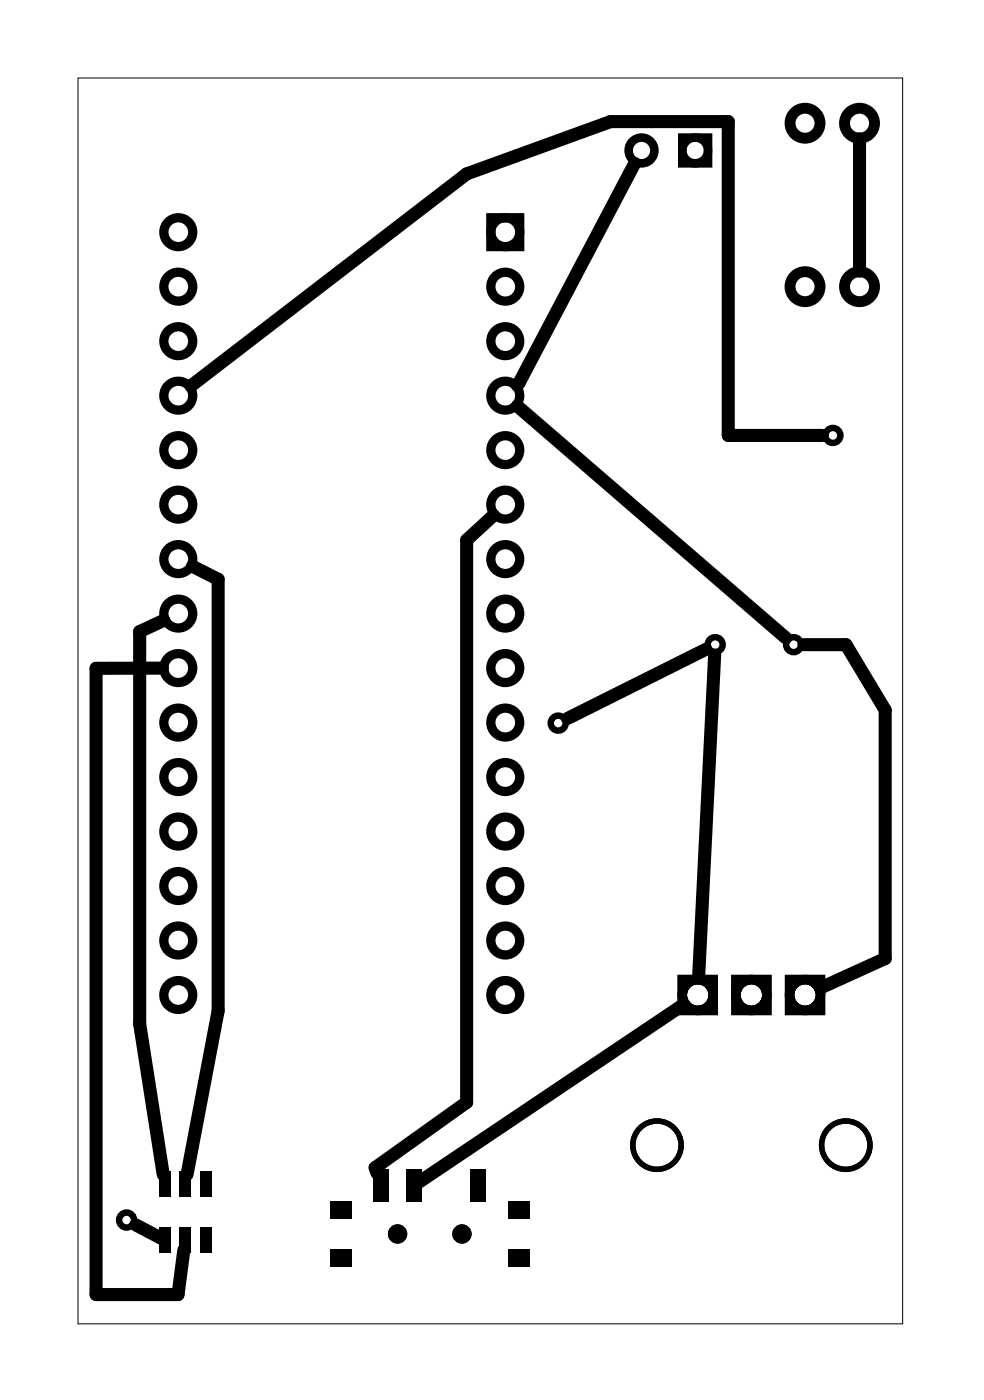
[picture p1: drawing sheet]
<svg xmlns="http://www.w3.org/2000/svg" width="46mm" height="65mm" viewBox="0 0 46 65" stroke-linecap="round" stroke-linejoin="round" font-family="sans-serif">
<path d="M3.6 3.6h38.5v58.1h-38.5z" fill="none" stroke="#000" stroke-width=".05"/>
<g fill="none" stroke="#000" stroke-width=".3">
<circle cx="26" cy="33.7" r=".35"/>
<circle cx="33.3" cy="30.1" r=".35"/>
<circle cx="37" cy="30.1" r=".35"/>
<circle cx="38.8" cy="20.3" r=".35"/>
<circle cx="5.9" cy="56.9" r=".35"/>
</g>
<g fill="none" stroke="#000" stroke-width=".4">
<path d="M31.8 6.4h1.2v1.2h-1.2z"/>
<circle cx="29.9" cy="7" r=".6"/>
<circle cx="32.4" cy="7" r=".6"/>
</g>
<g fill="none" stroke="#000" stroke-width=".43">
<path d="M22.9 10.2h1.3v1.3h-1.3z"/>
<circle cx="8.3" cy="13.4" r=".67"/>
<circle cx="8.3" cy="15.9" r=".67"/>
<circle cx="8.3" cy="18.4" r=".67"/>
<circle cx="8.3" cy="10.8" r=".67"/>
<circle cx="23.5" cy="15.9" r=".67"/>
<circle cx="23.5" cy="13.4" r=".67"/>
<circle cx="23.5" cy="18.4" r=".67"/>
<circle cx="23.5" cy="10.8" r=".67"/>
<circle cx="8.3" cy="26.1" r=".67"/>
<circle cx="8.3" cy="23.5" r=".67"/>
<circle cx="8.3" cy="21" r=".67"/>
<circle cx="8.3" cy="28.6" r=".67"/>
<circle cx="8.3" cy="33.7" r=".67"/>
<circle cx="8.3" cy="36.2" r=".67"/>
<circle cx="8.3" cy="31.1" r=".67"/>
<circle cx="8.3" cy="38.8" r=".67"/>
<circle cx="23.5" cy="23.5" r=".67"/>
<circle cx="23.5" cy="26.1" r=".67"/>
<circle cx="23.5" cy="21" r=".67"/>
<circle cx="23.5" cy="28.6" r=".67"/>
<circle cx="23.5" cy="31.1" r=".67"/>
<circle cx="23.5" cy="36.2" r=".67"/>
<circle cx="23.5" cy="33.7" r=".67"/>
<circle cx="23.5" cy="38.8" r=".67"/>
<circle cx="8.3" cy="46.4" r=".67"/>
<circle cx="8.3" cy="41.3" r=".67"/>
<circle cx="8.3" cy="43.8" r=".67"/>
<circle cx="23.5" cy="41.3" r=".67"/>
<circle cx="23.5" cy="46.4" r=".67"/>
<circle cx="23.5" cy="43.8" r=".67"/>
</g>
<g fill="none" stroke="#000" stroke-width=".44">
<circle cx="32.5" cy="46.4" r=".72"/>
<circle cx="35" cy="46.4" r=".72"/>
<circle cx="37.5" cy="46.4" r=".72"/>
</g>
<g fill="#000">
<path d="M7.4 57.2h.6v1.2h-.6zM7.4 54.6h.6v1.2h-.6zM8.4 57.2h.5v1.2h-.5zM8.4 54.6h.5v1.2h-.5zM9.3 57.2h.6v1.2h-.6zM9.3 54.6h.6v1.2h-.6zM15.4 58.2h1v.8h-1zM15.4 56h1v.8h-1zM17.4 54.5h.7v1.5h-.7zM18.9 54.5h.7v1.5h-.7zM21.9 54.5h.7v1.5h-.7zM23.7 56h1v.8h-1z"/>
<path d="M23.7 58.2h1v.8h-1z"/>
<path d="M31.6 45.4v1.9h1.9v-1.9zM32 46.4a.5 .5 0 0 1 1 0 .5 .5 0 0 1-1 0z"/>
<path d="M31.6 45.4v1.9h1.9v-1.9zM32 46.4a.5 .5 0 0 1 1 0 .5 .5 0 0 1-1 0z"/>
<path d="M34.1 45.4v1.9h1.9v-1.9zM34.5 46.4a.5 .5 0 0 1 1 0 .5 .5 0 0 1-1 0z"/>
<path d="M34.1 45.4v1.9h1.9v-1.9zM34.5 46.4a.5 .5 0 0 1 1 0 .5 .5 0 0 1-1 0z"/>
<path d="M36.6 45.4v1.9h1.9v-1.9zM37 46.4a.5 .5 0 0 1 1 0 .5 .5 0 0 1-1 0z"/>
<path d="M36.6 45.4v1.9h1.9v-1.9zM37 46.4a.5 .5 0 0 1 1 0 .5 .5 0 0 1-1 0z"/>
</g>
<g fill="none" stroke="#000" stroke-width=".25">
<circle cx="30.6" cy="53.4" r="1.13"/>
<circle cx="39.4" cy="53.4" r="1.13"/>
</g>
<g fill="#000">
<circle cx="18.5" cy="57.5" r=".45"/>
<circle cx="21.5" cy="57.5" r=".45"/>
</g>
<g fill="none" stroke="#000" stroke-width=".51">
<circle cx="37.5" cy="13.4" r=".7"/>
<circle cx="37.5" cy="5.7" r=".7"/>
<circle cx="40.1" cy="13.4" r=".7"/>
<circle cx="40.1" cy="5.7" r=".7"/>
</g>
<g fill="none" stroke="#000" stroke-width=".61">
<path d="M8.9 18l12.8-9.9 6.8-2.4h5.4v14.6h4.4M24.1 18.9l12.5 10.8M29.6 7.6l-5.5 10.3M40.1 6.5v6.1M7.6 31.1l-3.1 .1v29.1h3.8l.3-2M7.6 28.9l-1.1 .5v18.3l1.1 7.1M9 26.4l1.2 .6v20.1l-1.5 7.7M23 24l-1.3 1.2v26.2l-4.2 3 .1 .3M32.9 30.3l-6.5 3.2M33.3 30.5l-.7 15.1M37.5 30.1h1.9l1.9 3v11.6l-3.1 1.4M6.3 57.1l1.2 .6"/>
<path d="M31.9 46.8l-12.4 8.3"/>
</g>
</svg>
